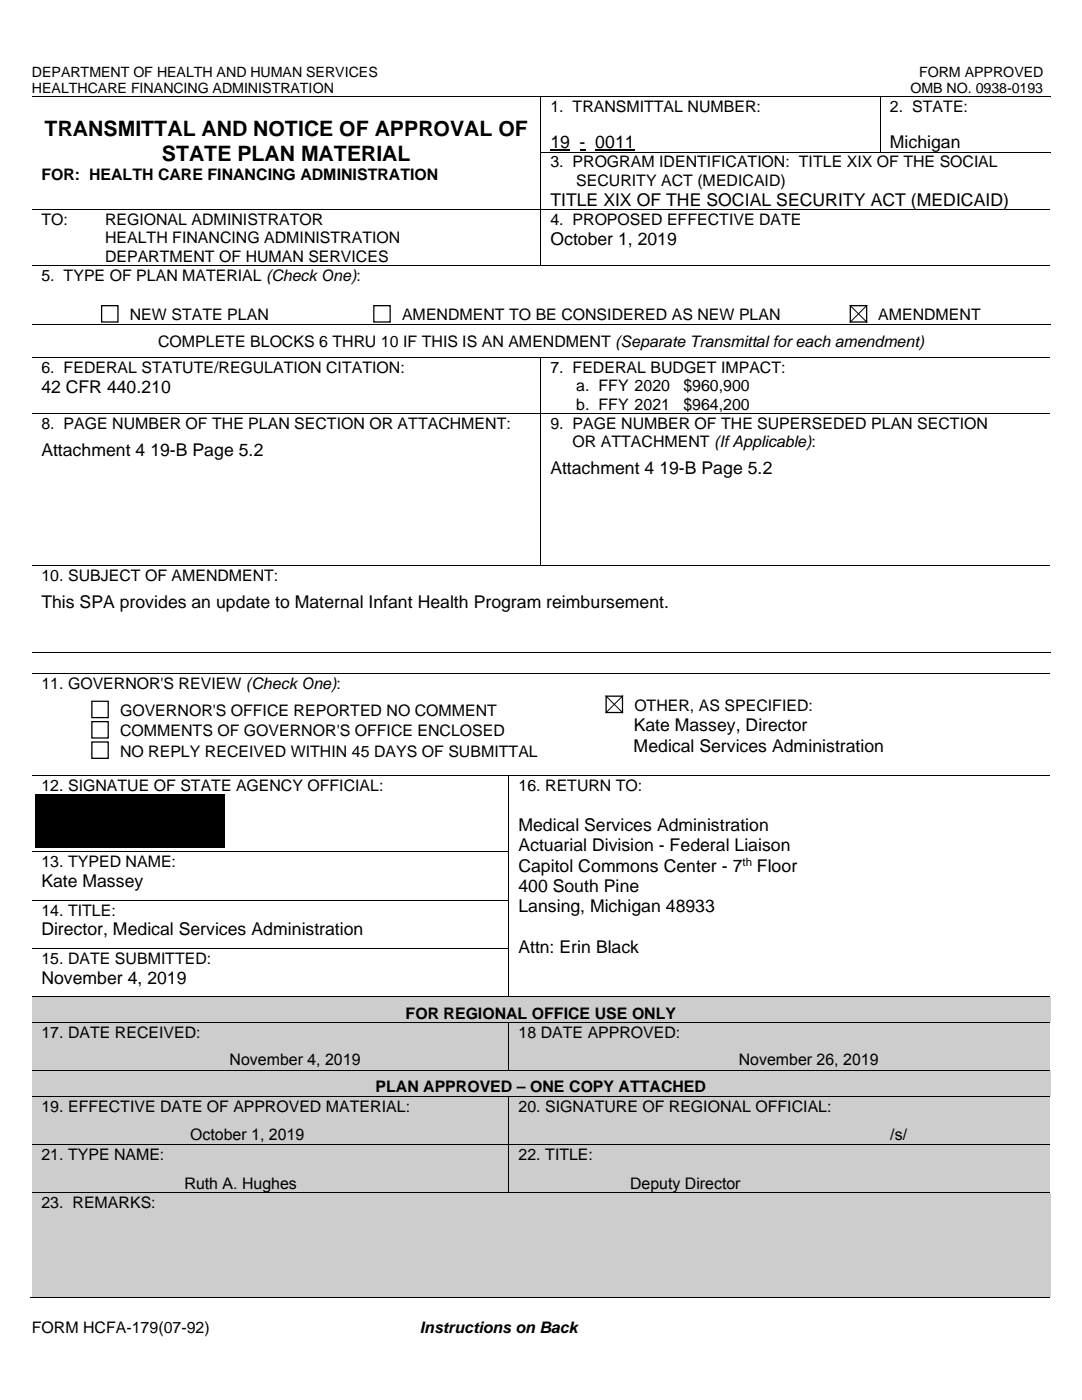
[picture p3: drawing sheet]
<svg xmlns="http://www.w3.org/2000/svg" width="216mm" height="279mm" viewBox="0 0 216 279" stroke-linecap="round" stroke-linejoin="round" font-family="sans-serif">
<defs><g id="words">
<g font-size="4.2">
<text x="8.9" y="27.2">TRANSMITTAL AND NOTICE OF APPROVAL OF</text>
<text x="32.3" y="32.1">STATE PLAN MATERIAL</text>
</g>
<g font-size="3.5">
<text x="109.8" y="29.5">19 - 0011</text>
<text x="177.6" y="29.5">Michigan</text>
<text x="109.8" y="41">TITLE XIX OF THE SOCIAL SECURITY ACT (MEDICAID)</text>
<text x="109.8" y="48.9">October 1, 2019</text>
<text x="8.3" y="78.4">42 CFR 440.210</text>
<text x="8.3" y="91">Attachment 4 19-B Page 5.2</text>
<text x="109.8" y="94.7">Attachment 4 19-B Page 5.2</text>
<text x="8.3" y="121.3">This SPA provides an update to Maternal Infant Health Program reimbursement.</text>
<text x="126.4" y="150">Medical Services Administration</text>
<text x="126.5" y="145.9">Kate Massey, Director</text>
<text x="103.5" y="165.9">Medical Services Administration</text>
<text x="103.5" y="169.9">Actuarial Division - Federal Liaison</text>
<text x="103.5" y="174">Capitol Commons Center - 7</text>
<text x="151" y="173.9">Floor</text>
<text x="8.3" y="177">Kate Massey</text>
<text x="103.5" y="178">400 South Pine</text>
<text x="103.5" y="182.1">Lansing, Michigan 48933</text>
<text x="8.3" y="186.7">Director, Medical Services Administration</text>
<text x="103.5" y="190.2">Attn: Erin Black</text>
<text x="8.3" y="196.3">November 4, 2019</text>
</g>
<g font-size="3.2">
<text x="109.8" y="22.3">1. TRANSMITTAL NUMBER:</text>
<text x="177.6" y="22.3">2. STATE:</text>
<text x="8.3" y="35.9">FOR: HEALTH CARE FINANCING ADMINISTRATION</text>
<text x="109.8" y="33.4">3. PROGRAM IDENTIFICATION: TITLE XIX OF THE SOCIAL</text>
<text x="115" y="37">SECURITY ACT (MEDICAID)</text>
<text x="8.3" y="44.9">TO:</text>
<text x="21" y="44.9">REGIONAL ADMINISTRATOR</text>
<text x="109.8" y="44.9">4. PROPOSED EFFECTIVE DATE</text>
<text x="21" y="48.6">HEALTH FINANCING ADMINISTRATION</text>
<text x="21" y="52.2">DEPARTMENT OF HUMAN SERVICES</text>
<text x="8.3" y="56">5. TYPE OF PLAN MATERIAL (Check One):</text>
<text x="25.9" y="63.9">NEW STATE PLAN</text>
<text x="80.2" y="63.9">AMENDMENT TO BE CONSIDERED AS NEW PLAN</text>
<text x="175.2" y="63.9">AMENDMENT</text>
<text x="31.5" y="69.3">COMPLETE BLOCKS 6 THRU 10 IF THIS IS AN AMENDMENT (Separate Transmittal for each amendment)</text>
<text x="8.3" y="74.5">6. FEDERAL STATUTE/REGULATION CITATION:</text>
<text x="109.8" y="74.5">7. FEDERAL BUDGET IMPACT:</text>
<text x="115" y="81.8">b. FFY 2021</text>
<text x="115" y="78.1">a. FFY 2020</text>
<text x="136.4" y="81.8">$964,200</text>
<text x="136.4" y="78.1">$960,900</text>
<text x="8.3" y="85.6">8. PAGE NUMBER OF THE PLAN SECTION OR ATTACHMENT:</text>
<text x="109.8" y="85.6">9. PAGE NUMBER OF THE SUPERSEDED PLAN SECTION</text>
<text x="114.3" y="89.3">OR ATTACHMENT (If Applicable):</text>
<text x="8.3" y="116">10. SUBJECT OF AMENDMENT:</text>
<text x="8.3" y="137.5">11. GOVERNOR'S REVIEW (Check One):</text>
<text x="24" y="142.9">GOVERNOR'S OFFICE REPORTED NO COMMENT</text>
<text x="126.6" y="141.9">OTHER, AS SPECIFIED:</text>
<text x="24" y="146.9">COMMENTS OF GOVERNOR'S OFFICE ENCLOSED</text>
<text x="24" y="151">NO REPLY RECEIVED WITHIN 45 DAYS OF SUBMITTAL</text>
<text x="8.3" y="157.8">12. SIGNATUE OF STATE AGENCY OFFICIAL:</text>
<text x="103.5" y="157.8">16. RETURN TO:</text>
<text x="8.3" y="173.1">13. TYPED NAME:</text>
<text x="8.3" y="182.7">14. TITLE:</text>
<text x="8.3" y="192.4">15. DATE SUBMITTED:</text>
<text x="80.9" y="203.3">FOR REGIONAL OFFICE USE ONLY</text>
<text x="8.3" y="207.1">17. DATE RECEIVED:</text>
<text x="103.5" y="207.1">18 DATE APPROVED:</text>
<text x="45.8" y="212.5">November 4, 2019</text>
<text x="147.4" y="212.5">November 26, 2019</text>
<text x="8.3" y="221.8">19. EFFECTIVE DATE OF APPROVED MATERIAL:</text>
<text x="74.9" y="218">PLAN APPROVED – ONE COPY ATTACHED</text>
<text x="103.5" y="221.8">20. SIGNATURE OF REGIONAL OFFICIAL:</text>
<text x="38" y="227.4">October 1, 2019</text>
<text x="177.7" y="227.4">/s/</text>
<text x="8.3" y="231.5">21. TYPE NAME:</text>
<text x="103.5" y="231.5">22. TITLE:</text>
<text x="36.8" y="237.3">Ruth A. Hughes</text>
<text x="125.7" y="237.3">Deputy Director</text>
<text x="8.3" y="241.1">23. REMARKS:</text>
<text x="6.3" y="266">FORM HCFA-179(07-92)</text>
<text x="83.8" y="266">Instructions on Back</text>
</g>
<g font-size="2.8">
<text x="6.3" y="15.4">DEPARTMENT OF HEALTH AND HUMAN SERVICES</text>
<text x="183.4" y="15.4">FORM APPROVED</text>
<text x="6.3" y="18.6">HEALTHCARE FINANCING ADMINISTRATION</text>
<text x="181.7" y="18.6">OMB NO. 0938-0193</text>
</g>
<text font-size="2.3" x="148.2" y="172.9">th</text>
</g></defs>
<path d="M109.8 30h3.9M118.8 30h7.9M20.3 61h3.2v3.3h-3.2zM74.6 61h3.3v3.3h-3.3zM169.7 61h3.2v3.3h-3.2zM18.3 140h3.3v3.2h-3.3zM120.9 138.9h3.3v3.3h-3.3zM18.3 144h3.3v3.3h-3.3zM18.3 148.1h3.3v3.2h-3.3z" fill="none" stroke="#000" stroke-width=".25"/>
<g fill="#000">
<path d="M107.8 19.2h.2v.1h-.2zM175.6 19.2h.2v.1h-.2zM107.8 30.3h.2v.1h-.2zM115.7 29.9h1.1v.2h-1.1zM175.6 30.3h.2v.1h-.2zM107.8 41.8h.2v.2h-.2zM107.8 52.9h.2v.2h-.2zM107.8 71.3h.2v.2h-.2zM107.8 82.5h.2v.1h-.2zM107.8 112.8h.2v.1h-.2zM118.7 134.4h.1v.1h-.1zM101.5 154.7h.1v.2h-.1z"/>
<path d="M118.7 154.7h.1v.2h-.1zM101.5 169.9h.1v.2h-.1zM101.5 179.6h.1v.1h-.1zM101.5 189.2h.1v.2h-.1z"/>
</g>
<g fill="none" stroke="#000" stroke-width=".2">
<path d="M6.3 19.3h101.5M107.9 19.3v11M108 19.3h67.6M175.7 19.3v11M175.8 19.3h33.7M107.9 30.4v11.4M108 30.4h67.6M175.8 30.4h33.7M6.3 41.9h101.5M6.3 53h101.5M107.9 42v10.9M108 41.9h101.5"/>
<path d="M108 53h101.5M6.3 64.8h203.2M6.3 71.4h101.5M107.9 71.5v11M108 71.4h101.5M169.6 61l3.4 3.3M173 61l-3.4 3.3M6.3 82.5h101.5M107.9 82.6v30.2M108 82.5h101.5M6.3 112.9h101.5M108 112.9h101.5"/>
<path d="M6.3 130.2h203.2M6.3 134.5h112.4M118.8 134.5h90.7M120.9 138.9l3.3 3.3M124.2 138.9l-3.3 3.3M6.3 154.8h95.2M101.6 154.9v15M101.6 154.8h17.1M118.8 154.8h90.7M6.3 170h95.2M6.3 179.7h95.2M101.6 170.1v9.5"/>
<path d="M101.6 179.7v9.5M6.3 189.3h95.2M101.6 189.4v9.5"/>
</g>
<path d="M6.3 199.1h203.2v4.9h-203.2z" fill-rule="evenodd" fill="#cdcdcd"/>
<path d="M8.3 200.3h199.3v3.7h-199.3z" fill="#cdcdcd"/>
<path d="M6.3 199h95.2M101.6 199h107.9" fill="none" stroke="#000" stroke-width=".2"/>
<path d="M101.5 198.9h.1v.2h-.1z" fill="#000"/>
<g fill="#cdcdcd">
<path d="M6.3 204.1h95.2v9.5h-95.2z" fill-rule="evenodd"/>
<path d="M101.6 204.1h107.9v9.5h-107.9z" fill-rule="evenodd"/>
</g>
<g fill="#cdcdcd">
<path d="M8.3 204.1h91.4v3.7h-91.4z"/>
<path d="M103.5 204.1h104.1v3.7h-104.1z"/>
</g>
<path d="M6.3 204h95.2M101.6 204.1v9.5M101.6 204h107.9" fill="none" stroke="#000" stroke-width=".2"/>
<path d="M101.5 204h.1v.1h-.1z" fill="#000"/>
<path d="M6.3 213.8h203.2v4.9h-203.2z" fill-rule="evenodd" fill="#cdcdcd"/>
<path d="M8.3 215h199.3v3.7h-199.3z" fill="#cdcdcd"/>
<path d="M6.3 213.7h95.2M101.6 213.7h107.9" fill="none" stroke="#000" stroke-width=".2"/>
<path d="M101.5 213.6h.1v.2h-.1z" fill="#000"/>
<g fill="#cdcdcd">
<path d="M6.3 218.9h95.2v9.4h-95.2z" fill-rule="evenodd"/>
<path d="M101.6 218.9h107.9v9.4h-107.9z" fill-rule="evenodd"/>
</g>
<g fill="#cdcdcd">
<path d="M8.3 218.9h91.4v3.6h-91.4z"/>
<path d="M103.5 218.9h104.1v3.6h-104.1z"/>
</g>
<path d="M6.3 218.8h95.2M101.6 218.9v9.4M101.6 218.8h107.9" fill="none" stroke="#000" stroke-width=".2"/>
<path d="M101.5 218.7h.1v.2h-.1z" fill="#000"/>
<g fill="#cdcdcd">
<path d="M6.3 228.5h95.2v9.5h-95.2z" fill-rule="evenodd"/>
<path d="M101.6 228.5h107.9v9.5h-107.9z" fill-rule="evenodd"/>
</g>
<g fill="#cdcdcd">
<path d="M8.3 228.5h91.4v3.7h-91.4z"/>
<path d="M103.5 228.5h104.1v3.7h-104.1z"/>
</g>
<path d="M6.3 228.4h95.2M101.6 228.5v9.5M101.6 228.4h107.9" fill="none" stroke="#000" stroke-width=".2"/>
<path d="M101.5 228.3h.1v.2h-.1z" fill="#000"/>
<path d="M6.3 238.2h203.2v20.6h-203.2z" fill-rule="evenodd" fill="#cdcdcd"/>
<path d="M8.3 238.2h199.3v3.6h-199.3z" fill="#cdcdcd"/>
<path d="M6.3 238.1h95.2M101.6 238.1h107.9M6.1 258.9h203.4" fill="none" stroke="#000" stroke-width=".2"/>
<path d="M7 158.4h37.9v10.7h-37.9zM101.5 238h.1v.2h-.1z" fill="#000"/>
<use href="#words"/>
</svg>
